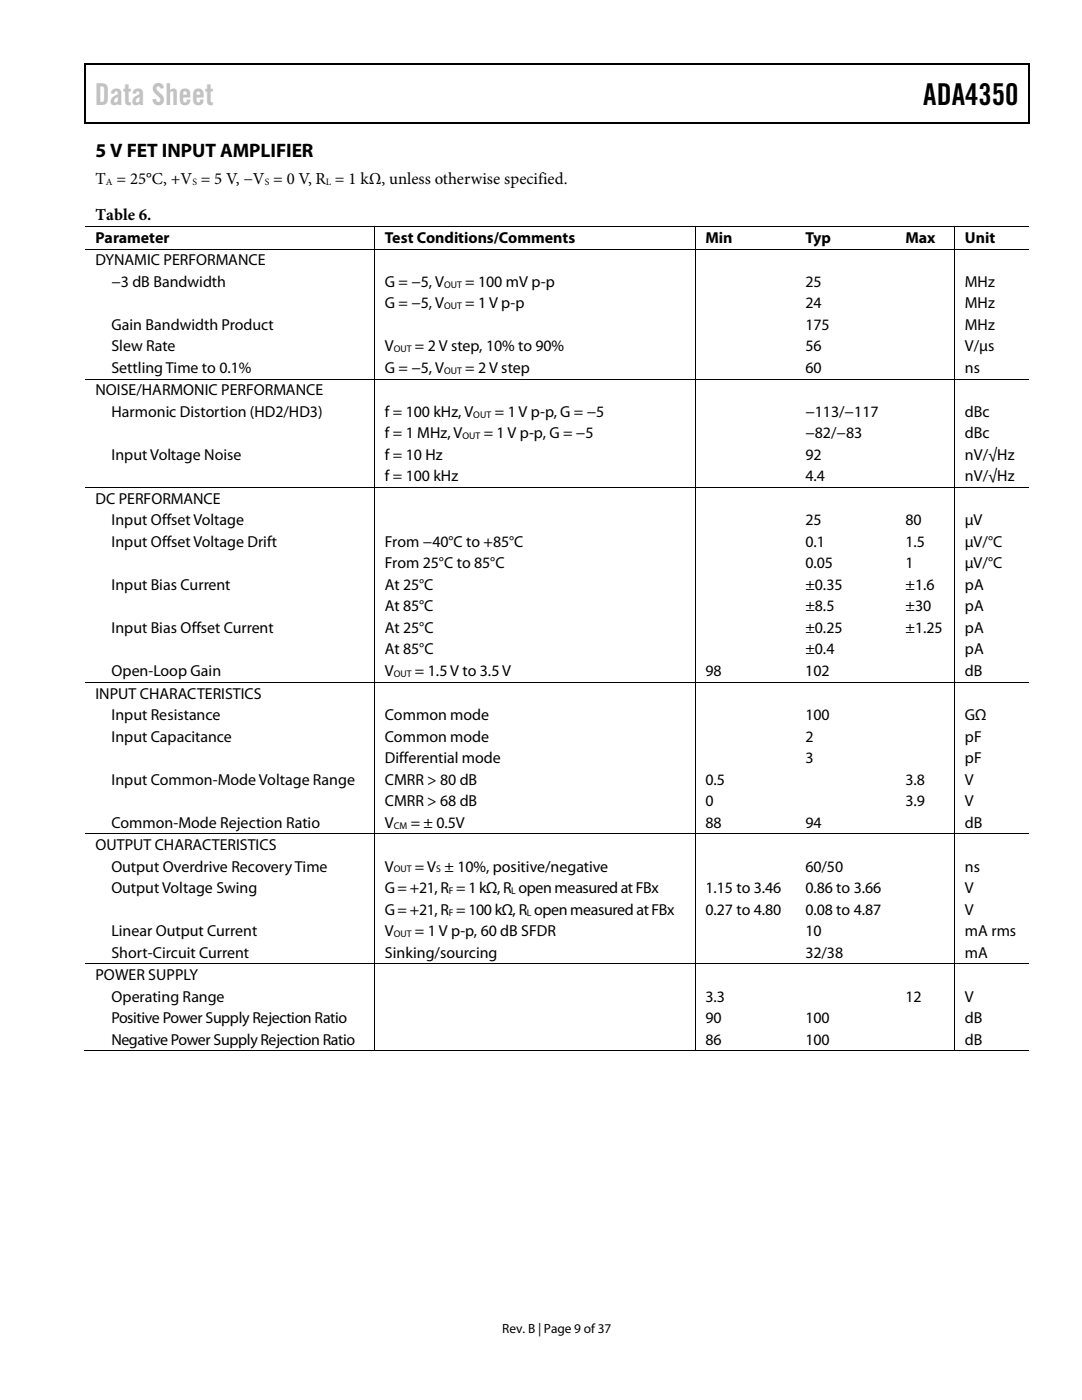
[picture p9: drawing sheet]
<svg xmlns="http://www.w3.org/2000/svg" width="216mm" height="279mm" viewBox="0 0 216 279" stroke-linecap="round" stroke-linejoin="round" font-family="sans-serif">
<defs><g id="words">
<text font-size="6" fill="#c1c1c1" x="18.9" y="20.9">Data Sheet</text>
<text font-size="6" x="184.2" y="20.9">ADA4350</text>
<text font-size="3.9" x="19" y="31.3">5 V FET INPUT AMPLIFIER</text>
<g font-size="3.3">
<text x="19" y="36.8">T = 25°C, +V = 5 V, −V = 0 V, R = 1 kΩ, unless otherwise specified.</text>
<text x="19.1" y="43.9">Table 6.</text>
</g>
<g font-size="3.2">
<text x="19" y="48.4">Parameter</text>
<text x="19" y="52.9">DYNAMIC PERFORMANCE</text>
<text x="76.8" y="48.4">Test Conditions/Comments</text>
<text x="140.8" y="48.4">Min</text>
<text x="160.7" y="48.4">Typ</text>
<text x="180.7" y="48.4">Max</text>
<text x="192.5" y="48.4">Unit</text>
<text x="22.2" y="57.2">−3 dB Bandwidth</text>
<text x="76.8" y="57.2">G = −5, V</text>
<text x="92.8" y="57.2">= 100 mV p-p</text>
<text x="160.7" y="57.2">25</text>
<text x="192.5" y="57.2">MHz</text>
<text x="22.2" y="65.8">Gain Bandwidth Product</text>
<text x="76.8" y="61.5">G = −5, V</text>
<text x="92.8" y="61.5">= 1 V p-p</text>
<text x="160.7" y="61.5">24</text>
<text x="160.7" y="65.8">175</text>
<text x="192.5" y="61.5">MHz</text>
<text x="192.5" y="65.8">MHz</text>
<text x="22.2" y="70.1">Slew Rate</text>
<text x="76.8" y="70.1">V</text>
<text x="82.8" y="70.1">= 2 V step, 10% to 90%</text>
<text x="160.7" y="70.1">56</text>
<text x="192.5" y="70.1">V/µs</text>
<text x="22.2" y="74.4">Settling Time to 0.1%</text>
<text x="76.8" y="74.4">G = −5, V</text>
<text x="92.8" y="74.4">= 2V step</text>
<text x="160.7" y="74.4">60</text>
<text x="192.5" y="74.4">ns</text>
<text x="19" y="78.9">NOISE/HARMONIC PERFORMANCE</text>
<text x="22.2" y="83.2">Harmonic Distortion (HD2/HD3)</text>
<text x="76.8" y="83.2">f = 100 kHz, V</text>
<text x="98.7" y="83.2">= 1V p-p, G = −5</text>
<text x="160.7" y="83.2">−113/−117</text>
<text x="192.5" y="83.2">dBc</text>
<text x="76.8" y="87.5">f = 1 MHz, V</text>
<text x="96.5" y="87.5">= 1V p-p, G = −5</text>
<text x="160.7" y="87.5">−82/−83</text>
<text x="192.5" y="87.5">dBc</text>
<text x="22.2" y="91.8">Input Voltage Noise</text>
<text x="76.8" y="91.8">f = 10 Hz</text>
<text x="160.7" y="91.8">92</text>
<text x="192.5" y="91.8">nV/√Hz</text>
<text x="19" y="100.5">DC PERFORMANCE</text>
<text x="76.8" y="96.1">f = 100 kHz</text>
<text x="160.7" y="96.1">4.4</text>
<text x="192.5" y="96.1">nV/√Hz</text>
<text x="22.2" y="104.8">Input Offset Voltage</text>
<text x="160.7" y="104.8">25</text>
<text x="180.7" y="104.8">80</text>
<text x="192.5" y="104.8">µV</text>
<text x="22.2" y="109.1">Input Offset Voltage Drift</text>
<text x="76.8" y="109.1">From −40°C to +85°C</text>
<text x="76.8" y="113.4">From 25°C to 85°C</text>
<text x="160.7" y="109.1">0.1</text>
<text x="160.7" y="113.4">0.05</text>
<text x="180.7" y="109.1">1.5</text>
<text x="180.7" y="113.4">1</text>
<text x="192.5" y="109.1">µV/°C</text>
<text x="192.5" y="113.4">µV/°C</text>
<text x="22.2" y="117.7">Input Bias Current</text>
<text x="76.8" y="117.7">At 25°C</text>
<text x="160.7" y="117.7">±0.35</text>
<text x="180.7" y="117.7">±1.6</text>
<text x="192.5" y="117.7">pA</text>
<text x="76.8" y="122">At 85°C</text>
<text x="160.7" y="122">±8.5</text>
<text x="180.7" y="122">±30</text>
<text x="192.5" y="122">pA</text>
<text x="22.2" y="126.3">Input Bias Offset Current</text>
<text x="76.8" y="126.3">At 25°C</text>
<text x="76.8" y="130.6">At 85°C</text>
<text x="160.7" y="126.3">±0.25</text>
<text x="160.7" y="130.6">±0.4</text>
<text x="180.7" y="126.3">±1.25</text>
<text x="192.5" y="130.6">pA</text>
<text x="192.5" y="126.3">pA</text>
<text x="22.2" y="134.9">Open-Loop Gain</text>
<text x="76.8" y="134.9">V</text>
<text x="82.8" y="134.9">= 1.5V to 3.5V</text>
<text x="140.8" y="134.9">98</text>
<text x="160.7" y="134.9">102</text>
<text x="192.5" y="134.9">dB</text>
<text x="19" y="139.4">INPUT CHARACTERISTICS</text>
<text x="22.2" y="143.7">Input Resistance</text>
<text x="76.8" y="143.7">Common mode</text>
<text x="160.7" y="143.7">100</text>
<text x="192.5" y="143.7">GΩ</text>
<text x="22.2" y="148">Input Capacitance</text>
<text x="76.8" y="148">Common mode</text>
<text x="160.7" y="148">2</text>
<text x="192.5" y="148">pF</text>
<text x="76.8" y="152.3">Differential mode</text>
<text x="160.7" y="152.3">3</text>
<text x="192.5" y="152.3">pF</text>
<text x="22.2" y="156.6">Input Common-Mode Voltage Range</text>
<text x="76.8" y="156.6">CMRR &gt; 80 dB</text>
<text x="76.8" y="160.9">CMRR &gt; 68 dB</text>
<text x="140.8" y="156.6">0.5</text>
<text x="140.8" y="160.9">0</text>
<text x="180.7" y="156.6">3.8</text>
<text x="180.7" y="160.9">3.9</text>
<text x="192.5" y="156.6">V</text>
<text x="192.5" y="160.9">V</text>
<text x="22.2" y="165.2">Common-Mode Rejection Ratio</text>
<text x="76.8" y="165.2">V</text>
<text x="82" y="165.2">= ± 0.5V</text>
<text x="140.8" y="165.2">88</text>
<text x="160.7" y="165.2">94</text>
<text x="192.5" y="165.2">dB</text>
<text x="19" y="169.6">OUTPUT CHARACTERISTICS</text>
<text x="22.2" y="173.9">Output Overdrive Recovery Time</text>
<text x="76.8" y="173.9">V</text>
<text x="82.8" y="173.9">= V ± 10%, positive/negative</text>
<text x="160.7" y="173.9">60/50</text>
<text x="192.5" y="173.9">ns</text>
<text x="22.2" y="178.2">Output Voltage Swing</text>
<text x="76.8" y="178.2">G=+21, R = 1 kΩ,R open measured at FBx</text>
<text x="140.8" y="178.2">1.15 to 3.46</text>
<text x="160.7" y="178.2">0.86 to 3.66</text>
<text x="192.5" y="178.2">V</text>
<text x="76.8" y="182.5">G=+21, R = 100 kΩ, R open measured at FBx</text>
<text x="140.8" y="182.5">0.27 to 4.80</text>
<text x="160.7" y="182.5">0.08 to 4.87</text>
<text x="192.5" y="182.5">V</text>
<text x="22.2" y="186.8">Linear Output Current</text>
<text x="22.2" y="191.1">Short-Circuit Current</text>
<text x="76.8" y="191.1">Sinking/sourcing</text>
<text x="76.8" y="186.8">V</text>
<text x="82.8" y="186.8">= 1V p-p, 60 dB SFDR</text>
<text x="160.7" y="186.8">10</text>
<text x="160.7" y="191.1">32/38</text>
<text x="192.5" y="191.1">mA</text>
<text x="192.5" y="186.8">mA rms</text>
<text x="19" y="195.6">POWER SUPPLY</text>
<text x="22.2" y="199.9">Operating Range</text>
<text x="140.8" y="199.9">3.3</text>
<text x="180.7" y="199.9">12</text>
<text x="192.5" y="199.9">V</text>
<text x="22.2" y="204.2">Positive Power Supply Rejection Ratio</text>
<text x="22.2" y="208.5">Negative Power Supply Rejection Ratio</text>
<text x="140.8" y="204.2">90</text>
<text x="140.8" y="208.5">86</text>
<text x="160.7" y="204.2">100</text>
<text x="160.7" y="208.5">100</text>
<text x="192.5" y="204.2">dB</text>
<text x="192.5" y="208.5">dB</text>
</g>
<text font-size="2.7" x="100.2" y="266">Rev. B | Page 9 of37</text>
<g font-size="1.9">
<text x="21.1" y="37">A</text>
<text x="38.4" y="37">S</text>
<text x="52.8" y="37">S</text>
<text x="65" y="37">L</text>
<text x="88.6" y="57.4">OUT</text>
<text x="88.6" y="61.7">OUT</text>
<text x="78.6" y="70.3">OUT</text>
<text x="88.6" y="74.6">OUT</text>
<text x="94.4" y="83.4">OUT</text>
<text x="92.3" y="87.6">OUT</text>
<text x="78.6" y="135.1">OUT</text>
<text x="78.6" y="165.4">CM</text>
<text x="78.6" y="174.1">OUT</text>
<text x="87" y="174.1">S</text>
<text x="89.5" y="178.4">F</text>
<text x="102" y="178.4">L</text>
<text x="89.5" y="182.7">F</text>
<text x="105.1" y="182.7">L</text>
<text x="78.6" y="187">OUT</text>
</g>
</g></defs>
<g fill="#000">
<path d="M16.9 12.7h.2v1h-.2zM16.9 12.7h.2v.3h-.2zM82.5 12.7h.3v.3h-.3zM205.1 12.7h.3v1h-.3zM205.1 12.7h.3v.3h-.3zM16.9 24.4h.2v.2h-.2zM82.3 24.4h.2v.2h-.2zM205.1 24.4h.3v.2h-.3zM74.7 45.1h.1v.2h-.1zM74.7 49.6h.1v.2h-.1zM138.6 45.1h.2v.2h-.2zM138.6 49.6h.2v.2h-.2z"/>
<path d="M158.7 45.1h.1v.2h-.1zM158.7 49.6h.1v.2h-.1zM178.6 45.1h.2v.2h-.2zM178.6 49.6h.2v.2h-.2zM190.4 45.1h.2v.2h-.2zM190.4 49.6h.2v.2h-.2zM74.7 75.6h.1v.1h-.1zM138.6 75.6h.2v.1h-.2zM158.7 75.6h.1v.1h-.1zM178.6 75.6h.2v.1h-.2zM190.4 75.6h.2v.1h-.2zM74.7 97.2h.1v.2h-.1z"/>
<path d="M138.6 97.2h.2v.2h-.2zM158.7 97.2h.1v.2h-.1zM178.6 97.2h.2v.2h-.2zM190.4 97.2h.2v.2h-.2z"/>
</g>
<path d="M17 13.7v10.7M17.1 12.8h65.4M82.8 12.8h122.3M205.2 13.7v10.7M17.1 24.5h188" fill="none" stroke="#000" stroke-width=".25"/>
<g fill="none" stroke="#000" stroke-width=".2">
<path d="M17 45.2h57.7M17 49.7h57.7M74.8 45.3v4.3M74.8 49.8v25.8M74.8 45.2h63.8M74.8 49.7h63.8M138.7 45.3v4.3M138.7 49.8v25.8M138.8 45.2h19.9M138.8 49.7h19.9M158.8 45.2h19.8M158.8 49.7h19.8"/>
<path d="M178.8 45.2h11.6M178.8 49.7h11.6M190.5 45.3v4.3M190.5 49.8v25.8M190.6 45.2h14.6M190.6 49.7h14.6M17 75.6h57.7M74.8 75.7v21.5M74.8 75.6h63.8M138.7 75.7v21.5M138.8 75.6h19.9M158.8 75.6h19.8"/>
<path d="M178.8 75.6h11.6M190.5 75.7v21.5M190.6 75.6h14.6M17 97.3h57.7M74.8 97.4v17.2M74.8 97.3h63.8M138.7 97.4v17.2M138.8 97.3h19.9M158.8 97.3h19.8M178.8 97.3h11.6M190.5 97.4v17.2M190.6 97.3h14.6"/>
</g>
<path d="M158.7 114.6h19.9v4.3h-19.9z" fill-rule="evenodd" fill="#fff"/>
<path d="M160.7 114.6h15.9v4.3h-15.9z" fill="#fff"/>
<g fill="none" stroke="#000" stroke-width=".2">
<path d="M74.8 114.6v21.5M138.7 114.6v21.5M190.5 114.6v21.5M17 136.1h57.7M74.8 136.2v30.1M74.8 136.1h63.8M138.7 136.2v30.1M138.8 136.1h19.9M158.8 136.1h19.8M178.8 136.1h11.6M190.5 136.2v30.1M190.6 136.1h14.6"/>
<path d="M17 166.4h57.7M74.8 166.5v25.8M74.8 166.4h63.8M138.7 166.5v25.8M138.8 166.4h19.9M158.8 166.4h19.8M178.8 166.4h11.6M190.5 166.5v25.8M190.6 166.4h14.6M17 192.4h57.7M74.8 192.4v17.2M74.8 192.4h63.8"/>
<path d="M138.7 192.4v17.2M138.8 192.4h19.9M158.8 192.4h19.8M178.8 192.4h11.6M190.5 192.4v17.2M190.6 192.4h14.6M16.8 209.7h57.9M74.8 209.7h63.8M138.8 209.7h51.6M190.6 209.7h14.6"/>
</g>
<g fill="#000">
<path d="M74.7 136.1h.1v.1h-.1zM138.6 136.1h.2v.1h-.2zM158.7 136.1h.1v.1h-.1zM178.6 136.1h.2v.1h-.2zM190.4 136.1h.2v.1h-.2zM74.7 166.3h.1v.2h-.1zM138.6 166.3h.2v.2h-.2zM158.7 166.3h.1v.2h-.1zM178.6 166.3h.2v.2h-.2zM190.4 166.3h.2v.2h-.2zM74.7 192.3h.1v.1h-.1zM138.6 192.3h.2v.1h-.2z"/>
<path d="M158.7 192.3h.1v.1h-.1zM178.6 192.3h.2v.1h-.2zM190.4 192.3h.2v.1h-.2zM74.7 209.6h.1v.2h-.1zM138.6 209.6h.2v.2h-.2zM158.4 209.6h.2v.2h-.2zM178.4 209.6h.2v.2h-.2zM190.4 209.6h.2v.2h-.2z"/>
</g>
<use href="#words"/>
</svg>
